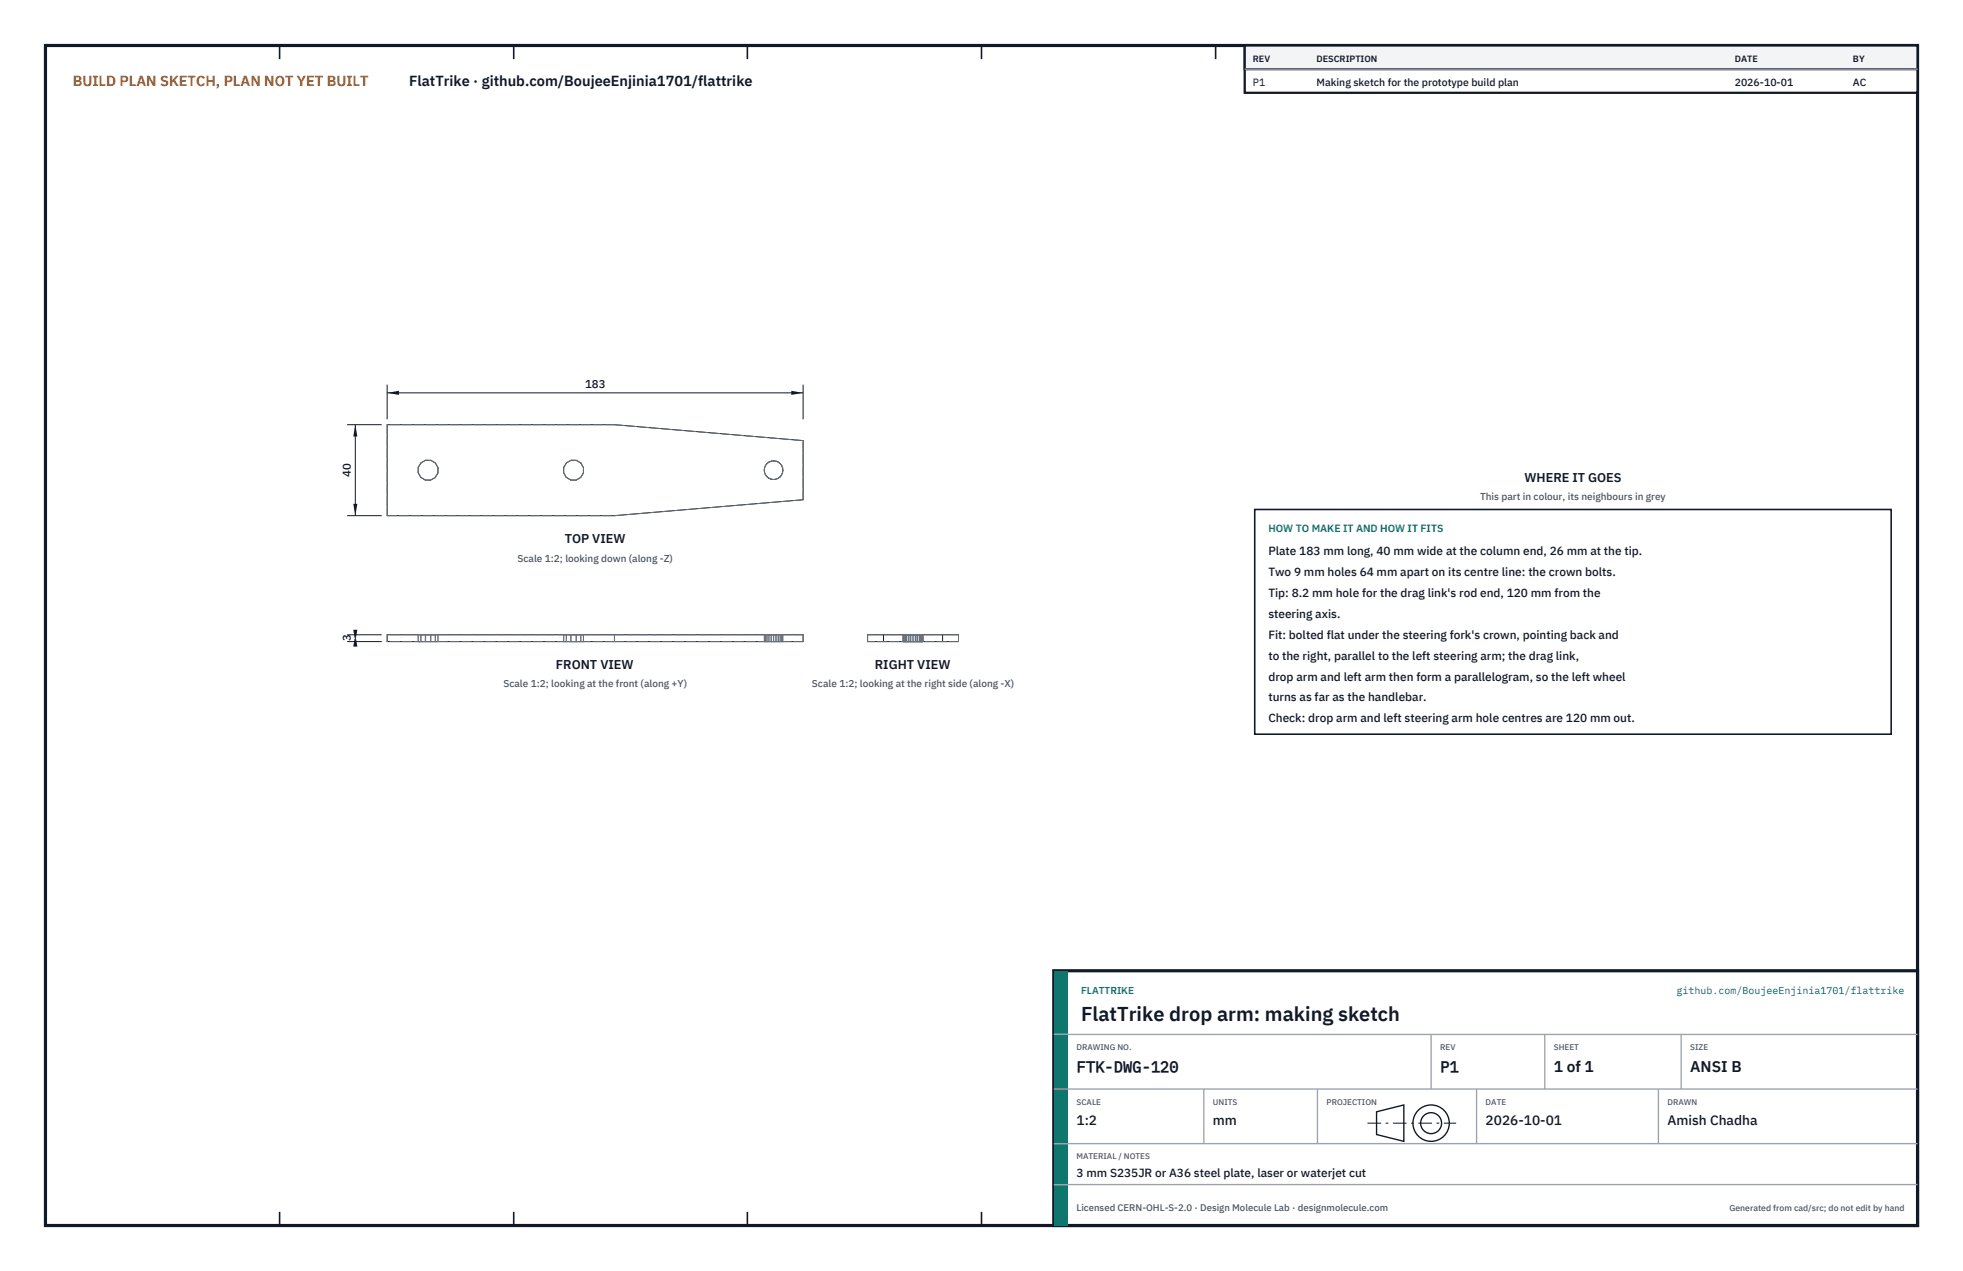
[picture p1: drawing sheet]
<svg xmlns="http://www.w3.org/2000/svg" width="432mm" height="279mm" viewBox="0 0 432 279" stroke-linecap="round" stroke-linejoin="round" font-family="sans-serif">
<defs><g id="words">
<text font-size="4.4" fill="#111827" x="237.8" y="224.4">FlatTrike drop arm: making sketch</text>
<g font-size="3.4" fill="#111827">
<text x="236.8" y="235.6">FTK-DWG-120</text>
<text x="316.8" y="235.6">P1</text>
<text x="341.8" y="235.6">1 of 1</text>
<text x="371.8" y="235.6">ANSI B</text>
</g>
<text font-size="3.2" fill="#b45309" x="16" y="19">BUILD PLAN SKETCH, PLAN NOT YET BUILT</text>
<text font-size="3.2" fill="#111827" x="90" y="19">FlatTrike · github.com/BoujeeEnjinia1701/flattrike</text>
<g font-size="3" fill="#111827">
<text x="236.8" y="247.2">1:2</text>
<text x="266.8" y="247.2">mm</text>
<text x="326.8" y="247.2">2026-10-01</text>
<text x="366.8" y="247.2">Amish Chadha</text>
</g>
<g font-size="2.8" fill="#111827">
<text x="335.3" y="106">WHERE IT GOES</text>
<text x="124.2" y="119.4">TOP VIEW</text>
<text x="122.3" y="147.1">FRONT VIEW</text>
<text x="192.4" y="147.1">RIGHT VIEW</text>
</g>
<g font-size="2.6" fill="#111827">
<text x="279" y="122">Plate 183 mm long, 40 mm wide at the column end, 26 mm at the tip.</text>
<text x="279" y="126.6">Two 9 mm holes 64 mm apart on its centre line: the crown bolts.</text>
<text x="279" y="131.2">Tip: 8.2 mm hole for the drag link's rod end, 120 mm from the</text>
<text x="279" y="135.8">steering axis.</text>
<text x="279" y="140.4">Fit: bolted flat under the steering fork's crown, pointing back and</text>
<text x="279" y="145">to the right, parallel to the left steering arm; the drag link,</text>
<text x="279" y="149.6">drop arm and left arm then form a parallelogram, so the left wheel</text>
<text x="279" y="154.2">turns as far as the handlebar.</text>
<text x="279" y="158.8">Check: drop arm and left steering arm hole centres are 120 mm out.</text>
<text x="236.8" y="258.8">3 mm S235JR or A36 steel plate, laser or waterjet cut</text>
</g>
<g font-size="2.5" fill="#111827">
<text x="128.7" y="85.4">183</text>
<text x="77.2" y="104.8" transform="rotate(-90 77.2 104.8)">40</text>
<text x="77.2" y="141" transform="rotate(-90 77.2 141)">3</text>
</g>
<g font-size="2.3" fill="#111827">
<text x="275.6" y="18.8">P1</text>
<text x="289.6" y="18.8">Making sketch for the prototype build plan</text>
<text x="381.6" y="18.8">2026-10-01</text>
<text x="407.6" y="18.8">AC</text>
</g>
<text font-size="2.3" fill="#0f766e" x="279" y="117">HOW TO MAKE IT AND HOW IT FITS</text>
<g font-size="2.2" fill="#4b5563">
<text x="325.6" y="110">This part in colour, its neighbours in grey</text>
<text x="113.8" y="123.5">Scale 1:2; looking down (along -Z)</text>
<text x="110.7" y="151.1">Scale 1:2; looking at the front (along +Y)</text>
<text x="178.6" y="151.1">Scale 1:2; looking at the right side (along -X)</text>
</g>
<g font-size="2.2" fill="#0f766e">
<text x="237.8" y="218.4">FLATTRIKE</text>
<text x="368.8" y="218.4">github.com/BoujeeEnjinia1701/flattrike</text>
</g>
<text font-size="2.1" fill="#4b5563" x="236.8" y="266.2">Licensed CERN-OHL-S-2.0 · Design Molecule Lab · designmolecule.com</text>
<g font-size="2" fill="#111827">
<text x="275.6" y="13.6">REV</text>
<text x="289.6" y="13.6">DESCRIPTION</text>
<text x="381.6" y="13.6">DATE</text>
<text x="407.6" y="13.6">BY</text>
</g>
<text font-size="1.9" fill="#4b5563" x="380.4" y="266.2">Generated from cad/src; do not edit by hand</text>
<g font-size="1.8" fill="#4b5563">
<text x="236.8" y="230.8">DRAWING NO.</text>
<text x="316.8" y="230.8">REV</text>
<text x="341.8" y="230.8">SHEET</text>
<text x="371.8" y="230.8">SIZE</text>
<text x="236.8" y="242.8">SCALE</text>
<text x="266.8" y="242.8">UNITS</text>
<text x="291.8" y="242.8">PROJECTION</text>
<text x="326.8" y="242.8">DATE</text>
<text x="366.8" y="242.8">DRAWN</text>
<text x="236.8" y="254.8">MATERIAL / NOTES</text>
</g>
</g></defs>
<path d="M10 10h411.8v259.4h-411.8z" fill="none" stroke="#111827" stroke-width=".7" stroke-linecap="butt"/>
<g fill="none" stroke="#111827" stroke-width=".35">
<path d="M61.5 10v3M113 10v3M164.4 10v3M215.9 10v3M267.4 10v3M318.9 10v3M370.3 10v3M61.5 266.4v3M113 266.4v3M164.4 266.4v3M215.9 266.4v3M267.4 266.4v3"/>
<path d="M318.9 266.4v3M370.3 266.4v3"/>
</g>
<g fill="none" stroke="#111727" stroke-width=".22">
<path d="M85.2 93.4h50l41.5 3.5v13l-41.5 3.5h-50zM85.2 139.5h91.5v1.5h-91.5zM135.2 139.5v1.5M190.8 139.5h20v1.5h-20zM194.3 139.5v1.5M207.3 139.5v1.5"/>
<circle cx="94.2" cy="103.4" r="2.25"/>
<circle cx="126.2" cy="103.4" r="2.25"/>
<circle cx="170.2" cy="103.4" r="2.05"/>
</g>
<g fill="none" stroke="#6a7180" stroke-width=".22" stroke-dasharray="2.1 .5">
<path d="M85.2 93.4v20M135.2 93.4h-50M176.7 96.9l-41.5-3.5M85.2 113.4h50M92 103.9v-1.2M92 102.7l.6-1M92.5 104.9l-.5-1M92.6 101.7l1-.5M93.5 105.5l-1-.6M93.6 101.2h1.2M94.7 105.5h-1.2M94.8 101.2l1 .6"/>
<path d="M95.7 105l-1 .5M95.8 101.8l.6 1M96.3 104l-.6 1M96.4 102.8l-.1 1.2M124 103.9v-1.2M124 102.7l.6-1M124.5 104.9l-.5-1M124.6 101.7l1-.5M125.5 105.5l-1-.6M125.6 101.2h1.2M126.7 105.5h-1.2M126.8 101.2l1 .6"/>
<path d="M127.7 105l-1 .5M127.8 101.8l.6 1M128.3 104l-.6 1M128.4 102.8l-.1 1.2M135.2 113.4l41.5-3.5M168.1 103.3l.1-.5M168.2 103.9l-.1-.6M168.2 102.8l.2-.5M168.4 104.3l-.2-.4M168.4 102.3l.3-.4M168.7 104.8l-.3-.5M168.7 101.9l.5-.3"/>
<path d="M169.1 105.1l-.4-.3M169.2 101.6l.5-.2M169.6 105.3l-.5-.2M169.7 101.4l.5-.1M170.1 105.4l-.5-.1M170.2 101.3l.5 .1M170.7 105.3l-.6 .1M170.7 101.4l.5 .2M171.2 105.2l-.5 .1M171.2 101.6l.4 .3M171.6 104.8l-.4 .4M171.6 101.9l.4 .5"/>
<path d="M171.9 104.4l-.3 .4M172 102.4l.2 .5M172.1 103.9l-.2 .5M172.2 102.9v.5M172.2 103.4l-.1 .5M176.7 109.9v-13M92 139.5h.1M92 139.5h.6M92.5 139.5h-.5M92.6 139.5h1M93.5 139.5h-1M93.6 139.5h1.2"/>
<path d="M94.7 139.5h-1.2M94.8 139.5h1M95.7 139.5h-1M95.8 139.5h.6M96.3 139.5h-.6M96.4 139.5h-.1M124 139.5h.1M124 139.5h.6M124.5 139.5h-.5M124.6 139.5h1M125.5 139.5h-1M125.6 139.5h1.2"/>
<path d="M126.7 139.5h-1.2M126.8 139.5h1M127.7 139.5h-1M127.8 139.5h.6M128.3 139.5h-.6M128.4 139.5h-.1M135.2 139.5h-50M168.1 139.5h.1M168.2 139.5h-.1M168.2 139.5h.2M168.4 139.5h-.2M168.4 139.5h.3"/>
<path d="M168.7 139.5h-.3M168.7 139.5h.5M169.1 139.5h-.4M169.2 139.5h.5M169.6 139.5h-.5M169.7 139.5h.5M170.1 139.5h-.5M170.2 139.5h.5M170.7 139.5h-.6M170.7 139.5h.5M171.2 139.5h-.5M171.2 139.5h.4"/>
<path d="M171.6 139.5h-.4M171.6 139.5h.4M171.9 139.5h-.3M172 139.5h.2M172.1 139.5h-.2M172.2 139.5h.1M172.2 139.5h-.1M176.7 139.5h-41.5M198.7 139.5h.1M198.7 139.5h.6M198.8 139.5h.1M198.9 139.5h.2"/>
<path d="M199 139.5h-.2M199.1 139.5h.3M199.2 139.5h-.5M199.3 139.5h1M199.4 139.5h-.4M199.4 139.5h.5M199.8 139.5h-.4M199.9 139.5h.4M200.2 139.5h-1M200.3 139.5h-.5M200.3 139.5h1.2M200.3 139.5h.6"/>
<path d="M200.8 139.5h-.5M200.9 139.5h.5M201.3 139.5h-.5M201.4 139.5h-1.2M201.4 139.5h.5M201.5 139.5h1M201.8 139.5h-.5M201.9 139.5h.4M202.3 139.5h-.5M202.3 139.5h.3M202.4 139.5h-1M202.5 139.5h.5"/>
<path d="M202.6 139.5h-.3M202.6 139.5h.2M202.8 139.5h-.2M202.8 139.5h.1M202.9 139.5h-.1M203 139.5h-.6M203 139.5h.1M210.8 139.5h-20M85.2 141v-1.5M92 141h.1M92 141v-1.5M92 141h.6"/>
<path d="M92.5 141h-.5M92.5 141v-1.5M92.6 141h1M92.6 141v-1.5M93.5 141h-1M93.5 141v-1.5M93.6 141h1.2M93.6 141v-1.5M94.7 141h-1.2M94.7 141v-1.5M94.8 141h1M94.8 141v-1.5"/>
<path d="M95.7 141h-1M95.7 141v-1.5M95.8 141h.6M95.8 141v-1.5M96.3 141h-.6M96.3 141v-1.5M96.4 141h-.1M96.4 141v-1.5M124 141h.1M124 141v-1.5M124 141h.6M124.5 141h-.5"/>
<path d="M124.5 141v-1.5M124.6 141h1M124.6 141v-1.5M125.5 141h-1M125.5 141v-1.5M125.6 141h1.2M125.6 141v-1.5M126.7 141h-1.2M126.7 141v-1.5M126.8 141h1M126.8 141v-1.5M127.7 141h-1"/>
<path d="M127.7 141v-1.5M127.8 141h.6M127.8 141v-1.5M128.3 141h-.6M128.3 141v-1.5M128.4 141h-.1M128.4 141v-1.5M135.2 141h-50M135.2 141v-1.5M168.1 141h.1M168.1 141v-1.5M168.2 141h-.1"/>
<path d="M168.2 141v-1.5M168.2 141h.2M168.4 141h-.2M168.4 141v-1.5M168.4 141h.3M168.7 141h-.3M168.7 141v-1.5M168.7 141h.5M169.1 141h-.4M169.1 141v-1.5M169.2 141h.5M169.2 141v-1.5"/>
<path d="M169.6 141h-.5M169.6 141v-1.5M169.7 141h.5M169.7 141v-1.5M170.1 141h-.5M170.1 141v-1.5M170.2 141h.5M170.2 141v-1.5M170.7 141h-.6M170.7 141v-1.5M170.7 141h.5M171.2 141h-.5"/>
<path d="M171.2 141v-1.5M171.2 141h.4M171.6 141h-.4M171.6 141v-1.5M171.6 141h.4M171.9 141h-.3M171.9 141v-1.5M172 141h.2M172 141v-1.5M172.1 141h-.2M172.1 141v-1.5M172.2 141h.1"/>
<path d="M172.2 141v-1.5M172.2 141h-.1M176.7 141h-41.5M176.7 141v-1.5M190.8 141v-1.5M198.7 141h.1M198.7 141v-1.5M198.7 141h.6M198.8 141h.1M198.8 141v-1.5M198.9 141h.2M198.9 141v-1.5"/>
<path d="M199 141h-.2M199 141v-1.5M199.1 141h.3M199.1 141v-1.5M199.2 141h-.5M199.2 141v-1.5M199.3 141h1M199.3 141v-1.5M199.4 141h-.4M199.4 141v-1.5M199.4 141h.5M199.8 141h-.4"/>
<path d="M199.8 141v-1.5M199.9 141h.4M199.9 141v-1.5M200.2 141h-1M200.2 141v-1.5M200.3 141h-.5M200.3 141v-1.5M200.3 141h1.2M200.3 141h.6M200.8 141h-.5M200.8 141v-1.5M200.9 141h.5"/>
<path d="M200.9 141v-1.5M201.3 141h-.5M201.3 141v-1.5M201.4 141h-1.2M201.4 141v-1.5M201.4 141h.5M201.5 141h1M201.5 141v-1.5M201.8 141h-.5M201.8 141v-1.5M201.9 141h.4M201.9 141v-1.5"/>
<path d="M202.3 141h-.5M202.3 141v-1.5M202.3 141h.3M202.4 141h-1M202.4 141v-1.5M202.5 141h.5M202.5 141v-1.5M202.6 141h-.3M202.6 141v-1.5M202.6 141h.2M202.8 141h-.2M202.8 141v-1.5"/>
<path d="M202.8 141h.1M202.9 141h-.1M202.9 141v-1.5M203 141h-.6M203 141v-1.5M203 141h.1M210.8 141v-1.5M210.8 141h-20"/>
</g>
<path d="M85.2 84.6v7.6M85.2 86.4h91.5M176.7 84.6v7.6" fill="none" stroke="#111827" stroke-width=".22"/>
<path d="M85.2 86.4l2.6-.5v.9zM174.1 85.9v.9l2.6-.4z" fill="#111827"/>
<path d="M76.4 93.4h7.6M78.2 93.4v20M76.4 113.4h7.6" fill="none" stroke="#111827" stroke-width=".22"/>
<path d="M78.2 93.4l-.5 2.6h.9zM77.7 110.8h.9l-.4 2.6z" fill="#111827"/>
<path d="M76.4 139.5h7.6M78.2 139.5v1.5M76.4 141h7.6" fill="none" stroke="#111827" stroke-width=".22"/>
<path d="M78.2 139.5l-.5 2.6h.9zM77.7 138.4h.9l-.4 2.6z" fill="#111827"/>
<path d="M276 112h140v49.4h-140z" fill="#fff" stroke="#111827" stroke-width=".35"/>
<path d="M273.8 10h148v10.4h-148z" fill="#fff" stroke="#111827" stroke-width=".5"/>
<path d="M273.8 10h148v5.2h-148z" fill="#f3f4f6" stroke="#111827" stroke-width=".5"/>
<path d="M273.8 15.2h148" fill="none" stroke="#9ca3af" stroke-width=".3"/>
<path d="M231.8 213.4h190v56h-190z" fill="#fff" stroke="#111827" stroke-width=".7" stroke-linecap="butt"/>
<path d="M231.8 213.4h3v56h-3z" fill="#0f766e"/>
<path d="M231.8 227.4h190M231.8 239.4h190M264.8 239.4v12M289.8 239.4v12M314.8 227.4v12M324.8 239.4v12M339.8 227.4v12M364.8 239.4v12M369.8 227.4v12M231.8 251.4h190M231.8 260.4h190" fill="none" stroke="#9ca3af" stroke-width=".3"/>
<g fill="none" stroke="#111827" stroke-width=".3">
<path d="M302.8 244.4l6-1.5v8l-6-1.5z"/>
<circle cx="314.8" cy="246.9" r="4"/>
<circle cx="314.8" cy="246.9" r="2.3"/>
</g>
<path d="M300.8 246.9h19.5" fill="none" stroke="#111827" stroke-width=".22" stroke-dasharray="3 1 .6 1" stroke-linecap="butt"/>
<use href="#words"/>
</svg>
